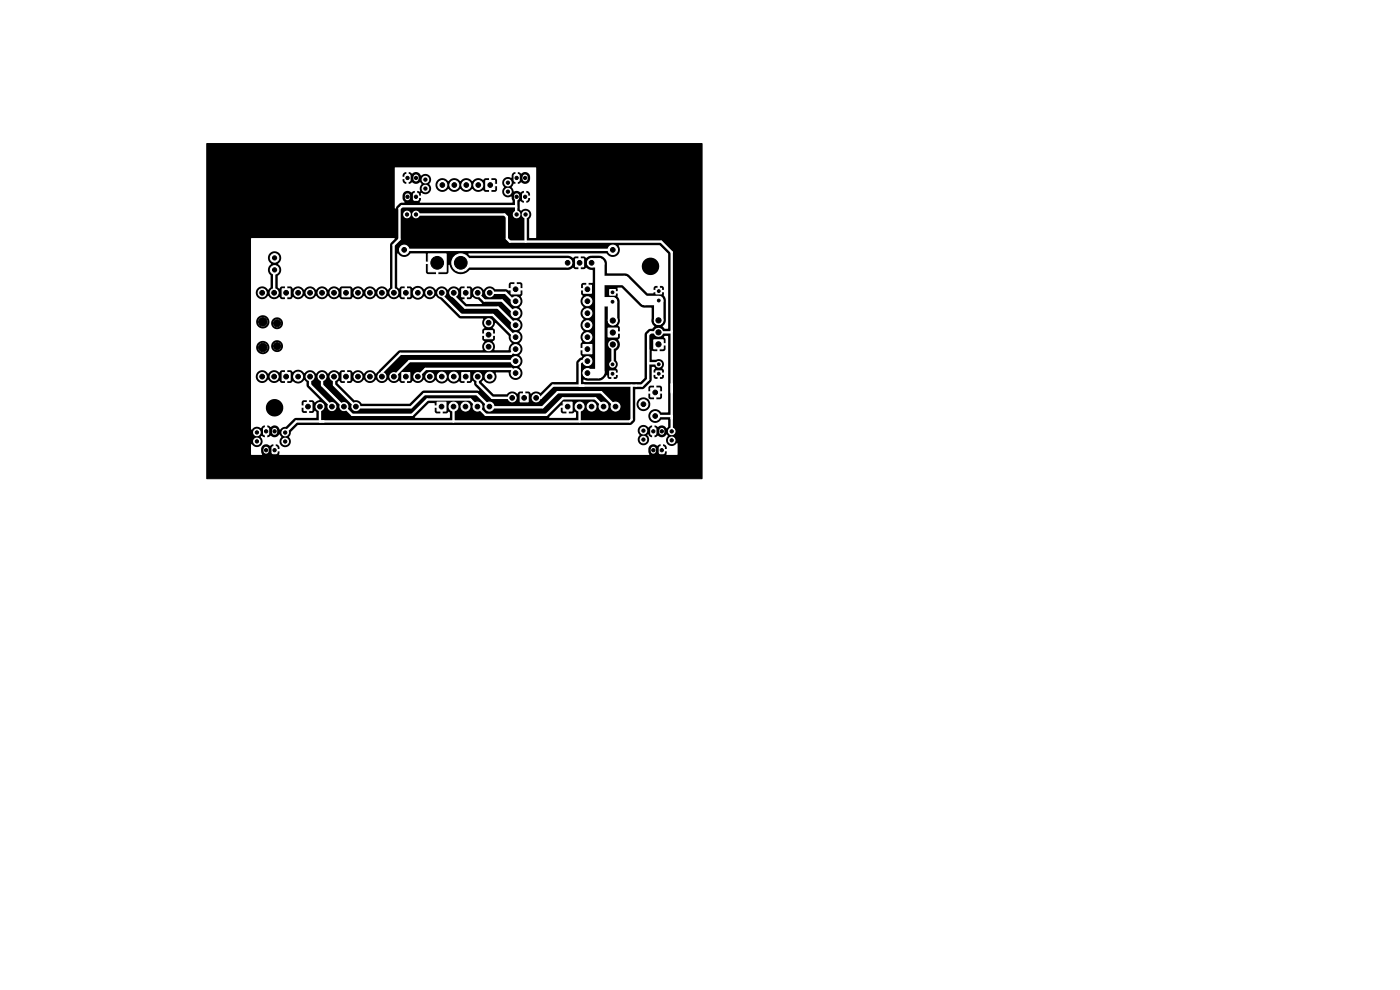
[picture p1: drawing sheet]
<svg xmlns="http://www.w3.org/2000/svg" width="297mm" height="210mm" viewBox="0 0 297 210" stroke-linecap="round" stroke-linejoin="round" font-family="sans-serif">
<path d="M43.9 30.5h105v71h-105z" fill="#000" stroke="#000" stroke-width=".21"/>
<g fill="#fff" stroke="#fff" stroke-width=".21">
<path d="M122.1 54.9h1.7v1.7h-1.7z"/>
<path d="M90.8 53.9h3.9v3.8h-3.9z"/>
<path d="M139.2 78.7h1.1v1.2h-1.1z"/>
<path d="M129.3 78.7h1.2v1.2h-1.2z"/>
<path d="M129.3 61.4h1.2v1.2h-1.2z"/>
<path d="M129 69.6h2v1.9h-2z"/>
<path d="M64.5 85.4h1.7v1.7h-1.7z"/>
<path d="M119.5 85.3h1.9v1.9h-1.9z"/>
<path d="M139.2 61.2h1.1v1.1h-1.1z"/>
<path d="M103.1 38.3h1.9v1.9h-1.9z"/>
<path d="M59.9 79h1.7v1.7h-1.7z"/>
<path d="M72.6 79h1.7v1.7h-1.7z"/>
<path d="M85.3 79h1.7v1.7h-1.7z"/>
<path d="M98 79h1.7v1.7h-1.7z"/>
<path d="M98 61.3h1.7v1.7h-1.7z"/>
<path d="M85.3 61.3h1.7v1.7h-1.7z"/>
<path d="M72.6 61.3h1.7v1.7h-1.7z"/>
<path d="M59.9 61.3h1.7v1.7h-1.7z"/>
<path d="M102.8 70.1h1.7v1.8h-1.7z"/>
<path d="M92.7 85.3h1.9v1.9h-1.9z"/>
<path d="M110.4 83.6h1.7v1.7h-1.7z"/>
<path d="M123.7 73.1h1.9v1.9h-1.9z"/>
<path d="M123.8 60.5h1.7v1.7h-1.7z"/>
<path d="M108.4 60.4h1.9v1.9h-1.9z"/>
<path d="M138.7 72.1h2v1.9h-2z"/>
<path d="M138.1 82.3h1.8v1.9h-1.8z"/>
<path d="M87.8 41.1l.7-.1 .3 .2v1l-.2 .3h-.6l-.3-.2z"/>
<path d="M86 37.1l.7-.1 .3 .2v1l-.2 .3h-.6l-.3-.2z"/>
<path d="M139.9 94.8l.8-.1 .2 .2v1.1l-.1 .2-.7 .1-.2-.2z"/>
<path d="M138.1 90.8l.8-.1 .2 .2 .1 1.1-.2 .2-.7 .1-.2-.2z"/>
<path d="M110.9 41.1l.8-.1 .2 .2v1l-.1 .3h-.7l-.2-.2z"/>
<path d="M109.1 37.1l.8-.1 .2 .2v1l-.1 .3h-.7l-.2-.2z"/>
<path d="M57.8 94.8l.7-.1 .3 .2v1.1l-.2 .2-.6 .1-.3-.2z"/>
<path d="M56 90.8l.7-.1 .3 .2v1.1l-.2 .2-.6 .1-.3-.2z"/>
<circle cx="109.6" cy="45.5" r=".7"/>
<circle cx="111.5" cy="45.5" r=".7"/>
<circle cx="125.5" cy="55.7" r=".85"/>
<circle cx="120.4" cy="55.7" r=".85"/>
<circle cx="97.7" cy="55.8" r="1.9"/>
<circle cx="139.7" cy="77.3" r=".6"/>
<circle cx="129.9" cy="77.3" r=".6"/>
<circle cx="129.9" cy="64" r=".6"/>
<circle cx="130" cy="68" r=".95"/>
<circle cx="86.3" cy="45.5" r=".7"/>
<circle cx="88.2" cy="45.5" r=".7"/>
<circle cx="90.2" cy="38.1" r=".7"/>
<circle cx="90.2" cy="40" r=".7"/>
<circle cx="67.9" cy="86.2" r=".85"/>
<circle cx="70.4" cy="86.2" r=".85"/>
<circle cx="73" cy="86.2" r=".85"/>
<circle cx="75.5" cy="86.2" r=".85"/>
<circle cx="136.5" cy="93.2" r=".7"/>
<circle cx="136.5" cy="91.3" r=".7"/>
<circle cx="58.2" cy="57.2" r=".9"/>
<circle cx="58.2" cy="54.7" r=".9"/>
<circle cx="123" cy="86.2" r=".95"/>
<circle cx="125.5" cy="86.2" r=".95"/>
<circle cx="128" cy="86.2" r=".95"/>
<circle cx="130.6" cy="86.2" r=".95"/>
<circle cx="54.5" cy="93.6" r=".7"/>
<circle cx="54.5" cy="91.7" r=".7"/>
<circle cx="139.7" cy="63.7" r=".6"/>
<circle cx="101.5" cy="39.2" r=".95"/>
<circle cx="98.9" cy="39.2" r=".95"/>
<circle cx="96.4" cy="39.2" r=".95"/>
<circle cx="93.8" cy="39.2" r=".95"/>
<circle cx="142.5" cy="93.4" r=".7"/>
<circle cx="142.5" cy="91.5" r=".7"/>
<circle cx="55.7" cy="73.7" r=".9"/>
<circle cx="58.8" cy="73.4" r=".75"/>
<circle cx="58.8" cy="68.6" r=".75"/>
<circle cx="55.7" cy="68.3" r=".9"/>
<circle cx="55.6" cy="79.9" r=".85"/>
<circle cx="58.2" cy="79.9" r=".85"/>
<circle cx="63.2" cy="79.9" r=".95"/>
<circle cx="65.8" cy="79.9" r=".85"/>
<circle cx="68.3" cy="79.9" r=".85"/>
<circle cx="70.9" cy="79.9" r=".85"/>
<circle cx="75.9" cy="79.9" r=".85"/>
<circle cx="78.5" cy="79.9" r=".85"/>
<circle cx="81" cy="79.9" r=".85"/>
<circle cx="83.6" cy="79.9" r=".85"/>
<circle cx="88.6" cy="79.9" r=".85"/>
<circle cx="91.2" cy="79.9" r=".85"/>
<circle cx="93.7" cy="79.9" r=".95"/>
<circle cx="96.3" cy="79.9" r=".95"/>
<circle cx="101.3" cy="79.9" r=".85"/>
<circle cx="103.9" cy="79.9" r=".95"/>
<circle cx="103.9" cy="62.1" r=".85"/>
<circle cx="101.3" cy="62.1" r=".85"/>
<circle cx="96.3" cy="62.1" r=".85"/>
<circle cx="93.7" cy="62.1" r=".85"/>
<circle cx="91.2" cy="62.1" r=".85"/>
<circle cx="88.6" cy="62.1" r=".95"/>
<circle cx="83.6" cy="62.1" r=".85"/>
<circle cx="81" cy="62.1" r=".85"/>
<circle cx="78.5" cy="62.1" r=".85"/>
<circle cx="75.9" cy="62.1" r=".85"/>
<circle cx="70.9" cy="62.1" r=".85"/>
<circle cx="68.3" cy="62.1" r=".85"/>
<circle cx="65.8" cy="62.1" r=".85"/>
<circle cx="63.2" cy="62.1" r=".85"/>
<circle cx="58.2" cy="62.1" r=".85"/>
<circle cx="55.6" cy="62.1" r=".85"/>
<circle cx="103.6" cy="73.5" r=".85"/>
<circle cx="103.6" cy="68.5" r=".85"/>
<circle cx="60.5" cy="93.7" r=".7"/>
<circle cx="60.5" cy="91.8" r=".7"/>
<circle cx="103.8" cy="86.2" r=".95"/>
<circle cx="101.3" cy="86.2" r=".95"/>
<circle cx="98.7" cy="86.2" r=".95"/>
<circle cx="96.2" cy="86.2" r=".95"/>
<circle cx="108.7" cy="84.4" r=".85"/>
<circle cx="113.7" cy="84.4" r=".85"/>
<circle cx="107.8" cy="40.7" r=".7"/>
<circle cx="107.8" cy="38.8" r=".7"/>
<circle cx="124.6" cy="79.1" r=".95"/>
<circle cx="124.6" cy="76.6" r=".95"/>
<circle cx="124.6" cy="71.5" r=".95"/>
<circle cx="124.6" cy="69" r=".95"/>
<circle cx="124.6" cy="66.4" r=".95"/>
<circle cx="124.6" cy="63.9" r=".95"/>
<circle cx="109.4" cy="63.9" r=".95"/>
<circle cx="109.4" cy="66.4" r=".95"/>
<circle cx="109.4" cy="69" r=".95"/>
<circle cx="109.4" cy="71.5" r=".95"/>
<circle cx="109.4" cy="74.1" r=".95"/>
<circle cx="109.4" cy="76.6" r=".95"/>
<circle cx="109.4" cy="79.1" r=".95"/>
<circle cx="136.5" cy="85.7" r=".95"/>
<circle cx="139" cy="88.2" r=".95"/>
<circle cx="85.7" cy="53" r="1"/>
<circle cx="130" cy="53" r="1"/>
</g>
<path d="M130 73.1h.1M139.6 70.5h.1M139.6 68h.1" fill="none" stroke="#fff" stroke-width="1.9"/>
<path d="M88.3 37.6v.3M111.4 37.6v.3M86.4 41.6v.3M109.6 41.6v.3M56.4 95.3v.4M58.3 91.3v.4M138.6 95.3v.4M140.4 91.3v.4" fill="none" stroke="#fff" stroke-width="1.1"/>
<g fill="none" stroke="#fff" stroke-width=".5">
<path d="M58.3 57.3l-.1 4.8M85.7 53h44.3M88.2 45.5h18.8l.5 .5v4.6l.6 .7h32.1l2.3 2.2v38M109.5 43.7h-24.2l-.6 .6v6.4l-1.2 1.3 .1 10.1M109.6 41.7l-.1 3.8M111.5 45.5h.1M111.5 45.5v5.8M65.8 79.9v1.8l4.6 4.6M68.3 79.9v1.8l6.4 6.3h12.7l3.3-3.3h9.1l3.2 3.3h12.9l3.5-3.5h6.9l1.7 1.8M70.9 79.9v1.8l4.8 4.7h11.5l2.8-2.8h11.2l2.8 2.8h11.1l3.2-3.2h9.2l3.1 3.1M93.7 62.1v.6l4.1 4.1h6.7l4.9 4.7M96.3 62.1v.8l2.4 2.4h7l3.7 3.7"/>
<path d="M101.3 62.1v.2l1.5 1.4h3.7l2.7 2.7h.2M101.3 79.9v1.4l3.1 3.1h4.3M103.9 62.1h3.3l1.8 1.8h.4M109.4 76.6h-22.6l-3.2 3.3M109.4 74.1l-1 .9h-23.4l-4 4v.9M109.4 79.1l-.9-.8h-18.2l-1.7 1.6M124.6 76.6h-1.2l-.4 .4v4.8M129.9 73.1v4.2M130 70.4l-.1 .1M137.5 77l2.3 .1M142.2 70.5h-4.2l-.5 .5v9.5l-1.3 1.3h-18.9l-2.6 2.6h-1M67.9 86.3v3.1"/>
<path d="M96.2 86.3v3.1M108.7 84.4h.1M123 86.3v3.1M134 81.8v7.2l-.4 .4h-70.7l-2.4 2.4M139 88.3h3.5"/>
</g>
<path d="M97.8 55.7h22.6M125.5 55.7h1.6l.1 .2v23.1l-.2 .3-2.4-.2M127.5 59.5h5l4.3 4.2h3l-.1 4.3M127.7 64h2.2l.1 4" fill="none" stroke="#fff" stroke-width="2"/>
<path d="M130 73.1h-.1M142.5 70.3l-.3 .2" fill="none" stroke="#fff" stroke-width=".25"/>
<g fill="#fff">
<path d="M53.3 50.5l30.4 .1-1 1.3v9.1l-.4 .5-.5-.5-.7-.2-.6 .1-.8 .6-.5-.5-.6-.2-.7 .1-.7 .6-.5-.5-.6-.2-.7 .1-.6 .3-.4-.4h-2l-.4 .4-.6-.3-.7-.1-.6 .2-.5 .5-.5-.5-.7-.2-.6 .1-.8 .6-.5-.5-.6-.2-.7 .1-.7 .6-.9-.7h-.7l-.8 .4-.3-.4h-.8v2.7h.7l.5-.5a1.44 1.44 0 0 0 2.3-.2 1.49 1.49 0 0 0 2.5 0 1.49 1.49 0 0 0 2.6 0 1.59 1.59 0 0 0 2.4 .2l.4 .5h1.9l.5-.5a1.51 1.51 0 0 0 2.4-.2 1.49 1.49 0 0 0 2.5 0 1.49 1.49 0 0 0 2.6 0 1.59 1.59 0 0 0 2.4 .2l.3 .4 .8 .1v-2.7h-.8l-.3 .4-.4-.3v-3.2h6.1l.4 .4 1.7 .1v-2.2h-2.1v1.7h-6.1v-3.8l.1-.1 .1 .1a1.57 1.57 0 0 0 2.6-.1h3.2l.1 1.7h2.5l.1 2.6h1.7l.3-.1 .1-.3v-1.4l.3-.1a2.45 2.45 0 0 0 1.8 1.9 2.45 2.45 0 0 0 2.5-.8h20.8l1.1-.5 .4 .3h.7v-2.7h-.7l-.4 .3-1.1-.5h-20.8l-.4-.3 .2-.1h29.1l.2 .1a1.54 1.54 0 0 0 2.1 .3 1.54 1.54 0 0 0 .4-2.1l8.6-.1 1.8 1.8v15.9h-.7l-.4-.5 .5-.6 .2-.6v-4.3l-.5-1.1v-.6h-2.1l-.2 .2h-1.1l-.8-.7h4.2l-.1-.7-.7-.1v.8h-.5v-.8l-.7 .1-.2 .7h-2l-3.5-3.4-4.2-.1-.1-.1v-1.3h7.3l.1 .2a1.85 1.85 0 0 0 2.9 1.2 1.85 1.85 0 0 0-.3-3.2 1.85 1.85 0 0 0-2.7 1.8h-7.3l-.2-1.4-.9-.8-2.4-.1-1 .4-.4-.3h-.7v2.7h.7l.4-.3 .6 .3 .8 .2v2.6l-.1 .1h-.7l-.1 1.6h-1.5v.7l.3 .5-.4 .9a1.45 1.45 0 0 0 .5 1.4l.1 .1-.6 .8v.4l.1 .7 .5 .6-.6 1v.8l.6 .8-.6 1v.7l.3 .5-.3 .5v.8h1.5l.2 .4-.2 .1h-1.5v.9l.3 .4-1 .8-.3 .5v4.1l-5.1 .1-2.4 2.2-1.1-.3-1 .5-.3-.4h-.8v1.4l-.4 .2-.2-.2v-1.4h-.8l-.3 .4-.6-.3-.7-.2-.6 .3-.4 .3h-2.8l-2.5-2.5 .4-.5a1.52 1.52 0 0 0 2 .5 1.52 1.52 0 0 0 .6-2l2.6-.1 .1 .4a1.5 1.5 0 0 0 2.4 .9 1.5 1.5 0 0 0-.1-2.5 1.63 1.63 0 0 0 0-2.5 1.68 1.68 0 0 0 0-2.6 1.63 1.63 0 0 0 0-2.5 1.63 1.63 0 0 0 0-2.5 1.63 1.63 0 0 0 0-2.6 1.76 1.76 0 0 0 .3-2.3l.3-.3v-.9h-3l-.5-.3-2.2 .1-.3-.3h19.6v-1.1l-1 .1-.1 1h-12.5v-.8l-.4-.4h-.8v1.2h-.5v-1.2l-1 .1-.2 1.1h-3.1l-.6-.3h-.4l-.7 .2-.5 .5-.9-.7h-.7l-.8 .4-.3-.4h-.8v2.7h.7l.5-.5 .5 .4 .6 .1 .8 .8-.1 .2h-3.1l-.9-.8 .1-.2 .3-.1v-2.6h-.8l-.3 .4-.8-.4h-.7l-.9 .7-.5-.5-.7-.2-.6 .1-.8 .6-.5-.5-.6-.2-.7 .1-.6 .5-1-.7h-.7l-.8 .4-.4-.3h-.7v2.7h.7l.4-.4a1.68 1.68 0 0 0 2.5-.2 1.43 1.43 0 0 0 2.4-.1l1 .6 4.1 4.1 5 .1-.2 1.1 .5 .9-.4 .3-.1 .8h2.7v-.7l-.5-.5 .5-1h.2l2.7 2.7 .1 .8 .6 .8-.5 .6-.2 .9h-3a2.13 2.13 0 0 0-.3-1.9l.3-.3 .1-.8h-2.7l.1 .8 .4 .3-.5 .9 .1 .9-.1 .1h-17.5l-.3 .2-4.7 4.7-.6-.5-.6-.2-.7 .1-.7 .6-.9-.6h-.7l-.8 .4-.3-.4-.8-.1v2.7h.8l.3-.4a1.51 1.51 0 0 0 2.4-.3 1.49 1.49 0 0 0 2.5 0 1.49 1.49 0 0 0 2.6 0 1.52 1.52 0 0 0 2.4 .3l.3 .4h.8v-1.4l.4-.2 .2 .2v1.4h.7l.5-.4a1.44 1.44 0 0 0 2.3-.3 1.55 1.55 0 0 0 2.5 .1 1.58 1.58 0 0 0 2.6 .1 1.54 1.54 0 0 0 2.4 .2l.4 .3h.7l.1-1.5h.4l.1 1.5h.7l.5-.4 .3 .2 .1 .8 1 1-11.9 .1-.3 .1-2.6 2.6h-10.1l-.8-.6-.8-.1-3.5-3.5a.4 .4 0 0 1 .3-.6l.3 .4h.8v-2.7l-.8 .1-.3 .4-.8-.4h-.7l-.9 .6-.5-.5-.7-.2-.6 .1-.8 .6-.5-.5-.6-.2-.7 .1-.6 .6-1-.7h-.7l-.8 .4-.4-.4h-.7v2.7h.7l.3-.3a1.78 1.78 0 0 0 2.6-.3l.4 .4 .2 1.1 2.6 2.7-1 .6-.5-.5h-.7v2.7h.7l.4-.4h.2l.2 .2v1.2l-4.4 .1-2 1.8-.8 .2-.5 .4a1.16 1.16 0 0 0-1.6-.8 .43 .43 0 0 1-.4 .3 .43 .43 0 0 1-.3-.3h-.4v2.4h.4a.42 .42 0 0 1 .4-.3 .42 .42 0 0 1 .3 .3 1.46 1.46 0 0 0 1.5-.5l.4 .5-.4 .7a1.21 1.21 0 0 0 1.3 1.5 1.21 1.21 0 0 0 1-1.6h73.7a1.23 1.23 0 0 0 1.8 1 1.23 1.23 0 0 0 .2-2l.2-.2 .1 .4 .7 .2v-2.4h-.3l-.4 .4-.9-.5h-.4l-.6 .2-.4 .7 .1 .7 .3 .5-.4 1h-73.7l-.3-.6 .3-.5 .1-.6 1.5-1.4h70.4l.5-.2 .6-.8 .1-3.5 .2 .1a1.47 1.47 0 0 0 2.2 1.3 1.47 1.47 0 0 0 .2-2.5 1.47 1.47 0 0 0-2.3 .9l-.1 .2h-.2v-1.5h2.7l.1 .4 .4 .1h2l.4-.3v-.9h-1.1l-.1 1.2h-.4l-.1-1.2h-1.1l-.1 .7h-2.7v-1.2h5.6v-.8l-.3-.4h-.8l-.1 1.2h-.4l-.1-1.2-1 .1-.2 1.1h-2.7v-.3l1.9-.3 1.5-1.5 .1-1h.3l.5 .5h1.3l.3-.2 .1-.7h-.8v.9h-.5v-.9h-.8l-.1 .4h-.3v-2.1h.5l.2 .3-.3 .5v.4h2.1v-.4l-.3-.4a1.18 1.18 0 0 0 .2-1.6 1.18 1.18 0 0 0-1.5-.3l-.9-.1v-1.7h2.4l.3-.1 .2-.3v-.8h-1.2l-.1 1.2h-.5v-1.6l.2-.1h1.6v-.8l-.4-.5 .2-.2h.7v16.1l-.1 .1h-1.3l-.7-.6-1-.1-.8 .6-.2 .4v.7a1.5 1.5 0 0 0 1.2 1.2 1.5 1.5 0 0 0 1.5-.7l1.4 .1v1.5l-.3 .2-.8-.5-.8 .1a.48 .48 0 0 1-.7-.1h-.2v2.4h.3a.45 .45 0 0 1 .8 0 1.4 1.4 0 0 0 1.5-.5l.2 .3-.3 .5a1.25 1.25 0 0 0 .6 1.5 1.25 1.25 0 0 0 1.6-.5l.1 .1v2.4h-2.2l-.1-.1v-.6l-1.2-.1v-.5l1.2 .1 .1-.3a.74 .74 0 0 0-.9-.7v.9h-.4l-.1-.9-.6 .3-.7-.3-.8 .1-.4 .7v.8l.1 .5-.1 .1h-78.3l-.1-.1 .1-.6h-1.2l-.1-.2v-.4l1.3 .1v-.3a.74 .74 0 0 0-.8-.7v.9h-.5v-.9l-.7 .3-.6-.3h-.7l-.4 .4-.2 .4 .1 1.4h-2.1l-.1-.1v-2.1l.1-.1a1.27 1.27 0 0 0 1.9 .4 1.27 1.27 0 0 0 0-2l.2-.1 .7 .2v-2.4l-.5 .1-.3 .4-1.1-.3-.9 .6h-.1v-4.5h3.1a1.85 1.85 0 0 0 1.6 1.7 1.85 1.85 0 0 0 2-1.2h4l.3 .4 .8 .1v-1.1h-1.1v.6h-4v-1.1h5.1v-1.1l-1 .1-.1 1-4-.1a1.86 1.86 0 0 0-3.2-.6l-.3 .5-.1 .8h-3.1v-6.7h1v.5a1.41 1.41 0 0 0 1.3 .9 1.41 1.41 0 0 0 1.3-.8 1.52 1.52 0 0 0 2.4 .3l.3 .4h.8v-2.7l-.8 .1-.3 .4-.8-.4h-.7l-.9 .6-.7-.6h-.9l-.8 .5-.2 .8h-1v-6.2h1l.2 .7 .3 .3 .4 .3 .7 .1 .5-.1 .5-.4 .2-.6v-.6h.4l.2 .7 .3 .3 .8 .3 .8-.3 .3-.4 .1-.6-.3-.8-.9-.4-.9 .3-.2 .3-.2 .6h-.4l-.2-.5-.4-.4-.9-.2-.9 .5-.4 .9h-1v-5.4h1l.2 .6 .3 .4 .8 .4 .8-.2 .5-.4 .2-.5h.4l.1 .5 .4 .4 .4 .3h.6l.7-.4 .3-.7-.3-.9-.8-.5-.9 .3-.3 .4-.2 .6h-.4v-.6l-.2-.6-.4-.3-.6-.2h-.6l-.5 .3-.4 .5-.1 .6h-1v-6.2h1v.5a1.41 1.41 0 0 0 1.2 .9 1.41 1.41 0 0 0 1.4-.7 1.59 1.59 0 0 0 2.4 .2l.3 .4 .8 .1v-2.7h-.8l-.3 .4-.4-.2v-2.4a1.6 1.6 0 0 0 .1-2.7 1.42 1.42 0 0 0 .3-2.1 1.42 1.42 0 0 0-2.2 .1 1.42 1.42 0 0 0 .4 2.1l-.5 .6-.2 .7 .2 .6 .4 .5v2.6l-.5 .5-.7-.6-.9-.1-.8 .5-.2 .8h-1z"/>
<path d="M116.5 88.4l1.2-1.2h1.3l.2 .4 1 .1v-1.2h-1.2v.7h-1.3l1.3-1.2 1.7 .1v1.6h.8l.4-.4 .3 .3v.9l-.1 .1h-5.5z"/>
<path d="M88 88.4l1.2-1.2h3l.3 .4 .9 .1v-1.2h-1.2v.7h-3l1.8-1.7h1.2v.5h1.7v1.7h.8l.5-.4 .3 .3v.9l-.2 .1h-7.2z"/>
<path d="M129.8 61.8h1.2v-.7l.9-.1 4 4 .6 .2 1.7 .1v2.9l.6 1-.4 .5-.9 .2-.7 .9-.1 9.3-.8 .9h-12.1l.1-.5 .7 .3 2.9-.1 .5-.3 .7-.8 .2 .5 .3 .3 1.6-.1 .2-.3v-.5h-.8v.9h-.5l.1-1.3 1.2-.1v-.4l-.3-.4a1.33 1.33 0 0 0 0-1.8v-2a1.67 1.67 0 0 0 .5-2.4l.3-.4v-.8h-1.6l-.1-.4 .1-.1h1.6v-.8l-.3-.6a1.49 1.49 0 0 0 .3-1.3v-3.6l-.5-1.1v-.6l-1.2-.1z"/>
<path d="M83.8 35.5h29.9v15l-1.4-.1v-3.9a1.26 1.26 0 0 0 .1-1.8 1.26 1.26 0 0 0-1.9 0l-.2-.3v-1.6l.2-.1 .4 .3h.8a.76 .76 0 0 0 .8-.7l-.1-.3h-.7v1h-.6v-1.5h1.3l.1-.3a.74 .74 0 0 0-.8-.7v1h-.6v-1l-.7 .3-.6-.3-.8 .1-.4-.9 .4-.7 1.2-.1a.45 .45 0 0 1 .8 0 1.25 1.25 0 0 0 1.5-.8 1.25 1.25 0 0 0-.7-1.5l-.4-.1-.6 .2a.48 .48 0 0 1-.7-.2h-.3v2.5h-.4l-.1-2.5a.76 .76 0 0 0-.8 .7v.5l-1-.1-.5 .2-.3 .3-.1 .9 .3 .7-.3 .7a1.26 1.26 0 0 0 .5 1.3 1.26 1.26 0 0 0 1.4 0l.2 .9-.1 .4h-19.4l-.2-.2 .3-.4v-.4h-1.2l-.1-1.5-.4 .1a.32 .32 0 0 1-.2 .2 .32 .32 0 0 1-.4-.1l-.6-.2-.7 .3-.3 .5v.7l.4 .9-1 .3-.7 .6-.1 .4h-.2v-5.9h1.6a.74 .74 0 0 0 .8 .7l.9-.1a.45 .45 0 0 1 .7 0 1.35 1.35 0 0 0 1.3-.2l.3 .3-.3 .8v.7l-.1 .2-.5-.2v1h.8v-.6a1.38 1.38 0 0 0 2.2-.9l-.3-.7h1.2a1.53 1.53 0 0 0 1.1 1.4 1.53 1.53 0 0 0 1.7-.6 1.6 1.6 0 0 0 2.5 0 1.6 1.6 0 0 0 2.5 0 1.63 1.63 0 0 0 2.4 .3l.4 .3h2l.3-.1 .1-.3v-.8h-1.1l-.1 1.2h-.4v-1.7h1.6l-.1-1.1-.3-.1h-.7l-.1 1.2h-.4l-.1-1.2h-.8l-.4 .4-.7-.4h-.7l-.9 .6-.7-.5-.7-.1-.7 .2-.4 .4-.7-.5-.7-.1-.7 .2-.5 .4-.7-.5-.7-.1-.9 .4-.2 .4-.2 .7h-1.2l-.1-.3a1.25 1.25 0 0 0 0-1.7 1.25 1.25 0 0 0-1.8-.1 1.21 1.21 0 0 0-1-.7l-.5 .1a.43 .43 0 0 1-.4 .2 .43 .43 0 0 1-.3-.2l-.4-.1v2.5h-.5v-1h-.8v.3h-1.6v-.8h2.4v-1a.76 .76 0 0 0-.8 .7v.3h-1.6z"/>
</g>
<g fill="#000" stroke="#000" stroke-width=".21">
<circle cx="86.4" cy="37.7" r=".35"/>
<circle cx="88.2" cy="37.7" r=".35"/>
<circle cx="90.2" cy="38.1" r=".35"/>
<circle cx="90.2" cy="40" r=".35"/>
<circle cx="93.8" cy="39.2" r=".5"/>
<circle cx="96.4" cy="39.2" r=".5"/>
<circle cx="98.9" cy="39.2" r=".5"/>
<circle cx="101.5" cy="39.2" r=".5"/>
<circle cx="104" cy="39.2" r=".5"/>
<circle cx="107.8" cy="38.8" r=".35"/>
<circle cx="109.6" cy="37.7" r=".35"/>
<circle cx="111.4" cy="37.7" r=".35"/>
<circle cx="58.2" cy="57.2" r=".45"/>
<circle cx="58.2" cy="54.7" r=".45"/>
<circle cx="85.8" cy="53" r=".5"/>
<circle cx="86.3" cy="45.5" r=".35"/>
<circle cx="86.4" cy="41.7" r=".35"/>
<circle cx="88.2" cy="45.5" r=".35"/>
<circle cx="88.2" cy="41.7" r=".35"/>
<circle cx="92.8" cy="55.7" r="1.35"/>
<circle cx="97.8" cy="55.7" r="1.35"/>
<circle cx="107.8" cy="40.7" r=".35"/>
<circle cx="109.6" cy="45.5" r=".35"/>
<circle cx="109.6" cy="41.7" r=".35"/>
<circle cx="111.4" cy="41.7" r=".35"/>
<circle cx="111.5" cy="45.5" r=".35"/>
<circle cx="120.4" cy="55.8" r=".5"/>
<circle cx="123" cy="55.8" r=".5"/>
<circle cx="125.5" cy="55.8" r=".5"/>
<circle cx="130" cy="53" r=".5"/>
<circle cx="138" cy="56.5" r="1.6"/>
<circle cx="55.6" cy="62.1" r=".51"/>
<circle cx="55.6" cy="79.9" r=".51"/>
<circle cx="55.7" cy="73.7" r=".9"/>
<circle cx="55.7" cy="68.3" r=".9"/>
<circle cx="58.2" cy="62.1" r=".51"/>
<circle cx="58.2" cy="79.9" r=".51"/>
<circle cx="58.8" cy="68.6" r=".75"/>
<circle cx="58.8" cy="73.4" r=".75"/>
<circle cx="60.7" cy="79.9" r=".51"/>
<circle cx="60.7" cy="62.1" r=".51"/>
<circle cx="63.2" cy="62.1" r=".51"/>
<circle cx="63.2" cy="79.9" r=".5"/>
<circle cx="65.8" cy="62.1" r=".51"/>
<circle cx="65.8" cy="79.9" r=".51"/>
<circle cx="68.3" cy="79.9" r=".51"/>
<circle cx="68.3" cy="62.1" r=".51"/>
<circle cx="70.9" cy="62.1" r=".51"/>
<circle cx="70.9" cy="79.9" r=".51"/>
<circle cx="73.4" cy="62.1" r=".51"/>
<circle cx="73.4" cy="79.9" r=".51"/>
<circle cx="75.9" cy="62.1" r=".51"/>
<circle cx="75.9" cy="79.9" r=".51"/>
<circle cx="78.5" cy="79.9" r=".51"/>
<circle cx="78.5" cy="62.1" r=".51"/>
<circle cx="81" cy="62.1" r=".51"/>
<circle cx="81" cy="79.9" r=".51"/>
<circle cx="83.6" cy="62.1" r=".51"/>
<circle cx="83.6" cy="79.9" r=".51"/>
<circle cx="86.1" cy="79.9" r=".51"/>
<circle cx="86.1" cy="62.1" r=".51"/>
<circle cx="88.6" cy="79.9" r=".51"/>
<circle cx="88.6" cy="62.1" r=".5"/>
<circle cx="91.2" cy="79.9" r=".51"/>
<circle cx="91.2" cy="62.1" r=".51"/>
<circle cx="93.7" cy="62.1" r=".51"/>
<circle cx="93.7" cy="79.9" r=".5"/>
<circle cx="96.3" cy="62.1" r=".51"/>
<circle cx="96.3" cy="79.9" r=".5"/>
<circle cx="98.8" cy="62.1" r=".51"/>
<circle cx="98.8" cy="79.9" r=".51"/>
<circle cx="101.3" cy="62.1" r=".51"/>
<circle cx="101.3" cy="79.9" r=".51"/>
<circle cx="103.6" cy="73.5" r=".51"/>
<circle cx="103.6" cy="68.5" r=".51"/>
<circle cx="103.6" cy="71" r=".51"/>
<circle cx="103.9" cy="62.1" r=".51"/>
<circle cx="103.9" cy="79.9" r=".5"/>
<circle cx="109.4" cy="66.4" r=".5"/>
<circle cx="109.4" cy="76.6" r=".5"/>
<circle cx="109.4" cy="69" r=".5"/>
<circle cx="109.4" cy="71.5" r=".5"/>
<circle cx="109.4" cy="74.1" r=".5"/>
<circle cx="109.4" cy="79.1" r=".5"/>
<circle cx="109.4" cy="61.4" r=".5"/>
<circle cx="109.4" cy="63.9" r=".5"/>
<circle cx="124.6" cy="76.6" r=".5"/>
<circle cx="124.6" cy="79.1" r=".5"/>
<circle cx="124.6" cy="71.5" r=".5"/>
<circle cx="124.6" cy="69" r=".5"/>
<circle cx="124.6" cy="66.4" r=".5"/>
<circle cx="124.6" cy="63.9" r=".5"/>
<circle cx="124.6" cy="74.1" r=".5"/>
<circle cx="124.6" cy="61.4" r=".5"/>
<circle cx="129.9" cy="77.3" r=".3"/>
<circle cx="129.9" cy="79.3" r=".3"/>
<circle cx="129.9" cy="64" r=".3"/>
<circle cx="129.9" cy="62" r=".3"/>
<circle cx="130" cy="68" r=".55"/>
<circle cx="130" cy="73.1" r=".55"/>
<circle cx="130" cy="70.5" r=".55"/>
<circle cx="139.7" cy="70.5" r=".55"/>
<circle cx="139.7" cy="68" r=".55"/>
<circle cx="139.7" cy="73" r=".55"/>
<circle cx="139.8" cy="63.7" r=".3"/>
<circle cx="139.8" cy="79.3" r=".3"/>
<circle cx="139.8" cy="77.3" r=".3"/>
<circle cx="139.8" cy="61.7" r=".3"/>
<circle cx="54.5" cy="93.6" r=".35"/>
<circle cx="54.5" cy="91.7" r=".35"/>
<circle cx="56.4" cy="91.5" r=".35"/>
<circle cx="56.4" cy="95.5" r=".35"/>
<circle cx="58.2" cy="86.5" r="1.6"/>
<circle cx="58.3" cy="91.5" r=".35"/>
<circle cx="58.3" cy="95.5" r=".35"/>
<circle cx="60.5" cy="93.7" r=".35"/>
<circle cx="60.5" cy="91.8" r=".35"/>
<circle cx="65.3" cy="86.2" r=".5"/>
<circle cx="67.9" cy="86.2" r=".5"/>
<circle cx="70.4" cy="86.2" r=".5"/>
<circle cx="73" cy="86.2" r=".5"/>
<circle cx="75.5" cy="86.2" r=".5"/>
<circle cx="93.7" cy="86.2" r=".5"/>
<circle cx="96.2" cy="86.2" r=".5"/>
<circle cx="98.7" cy="86.2" r=".5"/>
<circle cx="101.3" cy="86.2" r=".5"/>
<circle cx="103.8" cy="86.2" r=".5"/>
<circle cx="108.7" cy="84.4" r=".5"/>
<circle cx="111.2" cy="84.4" r=".5"/>
<circle cx="113.7" cy="84.4" r=".5"/>
<circle cx="120.4" cy="86.2" r=".5"/>
<circle cx="123" cy="86.2" r=".5"/>
<circle cx="125.5" cy="86.2" r=".5"/>
<circle cx="128" cy="86.2" r=".5"/>
<circle cx="130.6" cy="86.2" r=".5"/>
<circle cx="136.5" cy="85.8" r=".5"/>
<circle cx="136.5" cy="93.3" r=".35"/>
<circle cx="136.5" cy="91.4" r=".35"/>
<circle cx="138.6" cy="91.5" r=".35"/>
<circle cx="138.6" cy="95.5" r=".35"/>
<circle cx="139" cy="83.2" r=".5"/>
<circle cx="139" cy="88.2" r=".5"/>
<circle cx="140.4" cy="91.5" r=".35"/>
<circle cx="140.4" cy="95.5" r=".35"/>
<circle cx="142.5" cy="91.5" r=".35"/>
<circle cx="142.5" cy="93.4" r=".35"/>
</g>
</svg>
